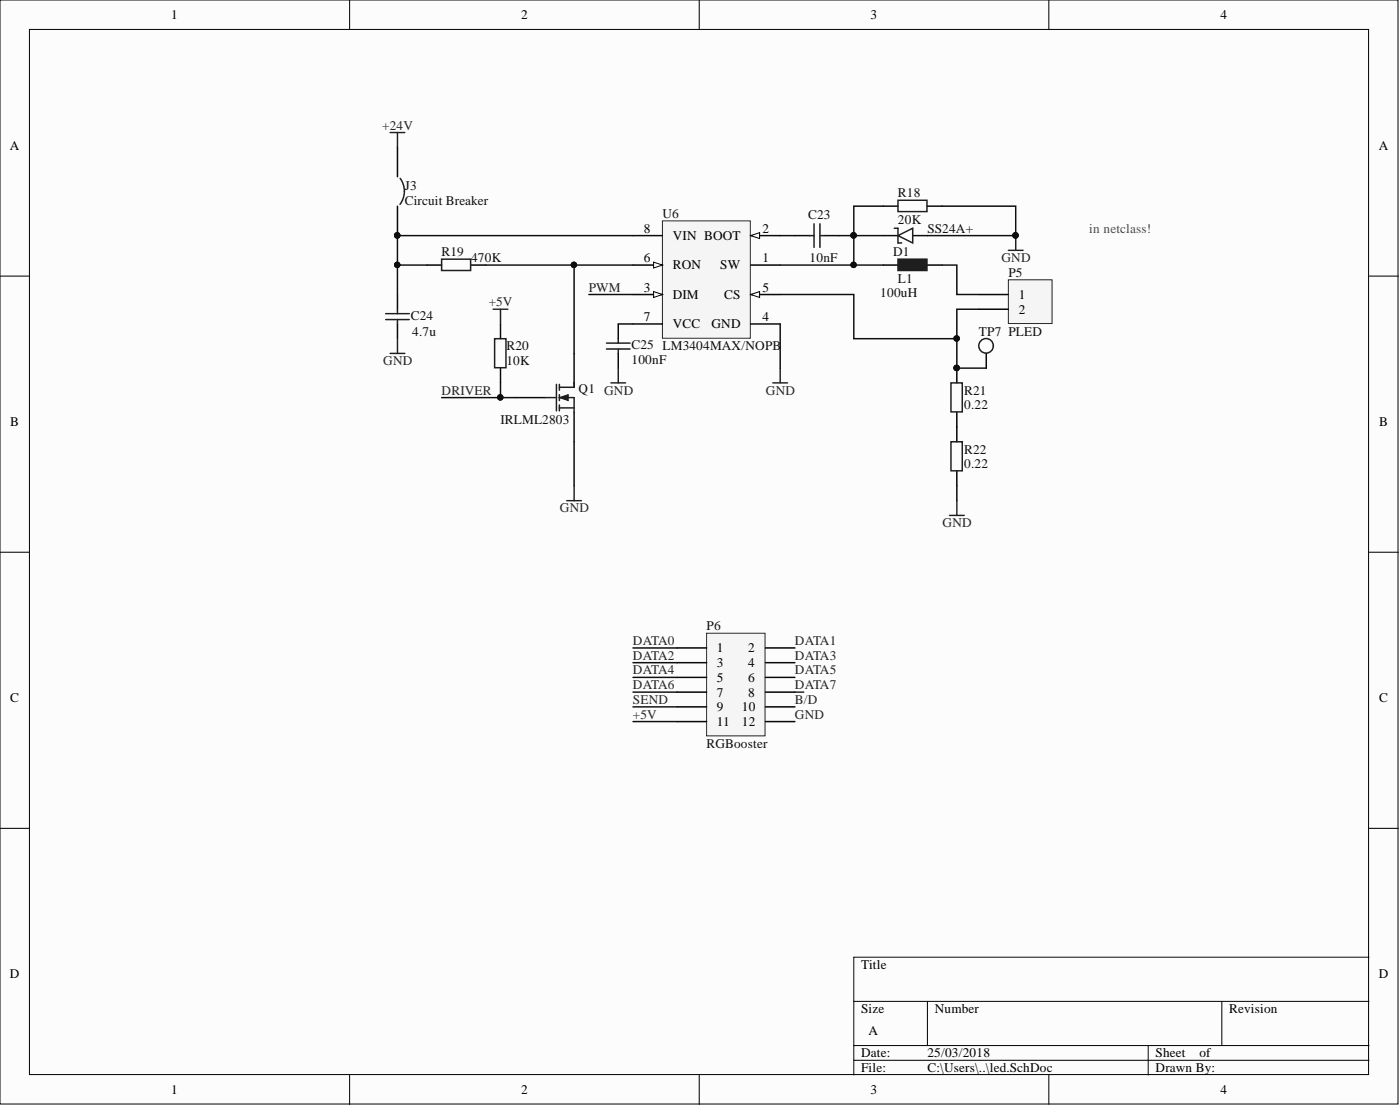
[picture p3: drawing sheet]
<svg xmlns="http://www.w3.org/2000/svg" width="241mm" height="190mm" viewBox="0 0 241 190" stroke-linecap="round" stroke-linejoin="round" font-family="sans-serif">
<defs><g id="words">
<g font-size="2.3">
<text x="29.5" y="3.3">1</text>
<text x="89.8" y="3.3">2</text>
<text x="150" y="3.3">3</text>
<text x="210.3" y="3.3">4</text>
<text x="1.7" y="25.8">A</text>
<text x="237.7" y="25.8">A</text>
<text x="111" y="40.1">8</text>
<text x="116" y="41.3">VIN BOOT</text>
<text x="131.4" y="40.1">2</text>
<text x="111" y="45.1">6</text>
<text x="116" y="46.4">RON</text>
<text x="124.2" y="46.4">SW</text>
<text x="131.4" y="45.1">1</text>
<text x="111" y="50.2">3</text>
<text x="116" y="51.5">DIM</text>
<text x="124.8" y="51.5">CS</text>
<text x="131.4" y="50.2">5</text>
<text x="175.6" y="51.5">1</text>
<text x="111" y="55.3">7</text>
<text x="116" y="56.6">VCC</text>
<text x="122.6" y="56.6">GND</text>
<text x="131.4" y="55.3">4</text>
<text x="175.6" y="54">2</text>
<text x="1.8" y="73.4">B</text>
<text x="237.7" y="73.4">B</text>
<text x="123.6" y="112.4">1</text>
<text x="129" y="112.4">2</text>
<text x="123.6" y="114.9">3</text>
<text x="123.6" y="117.4">5</text>
<text x="123.6" y="120">7</text>
<text x="129" y="114.9">4</text>
<text x="129" y="117.4">6</text>
<text x="129" y="120">8</text>
<text x="1.8" y="120.9">C</text>
<text x="123.6" y="122.5">9</text>
<text x="123.6" y="125">11</text>
<text x="127.9" y="122.5">10</text>
<text x="127.9" y="125">12</text>
<text x="237.7" y="120.9">C</text>
<text x="148.4" y="166.9">Title</text>
<text x="1.7" y="168.5">D</text>
<text x="237.7" y="168.5">D</text>
<text x="148.4" y="174.5">Size</text>
<text x="149.7" y="178.3">A</text>
<text x="161.1" y="174.5">Number</text>
<text x="211.9" y="174.5">Revision</text>
<text x="148.4" y="182.1">Date:</text>
<text x="148.4" y="184.7">File:</text>
<text x="159.8" y="182.1">25/03/2018</text>
<text x="159.8" y="184.7">C:\Users\..\led.SchDoc</text>
<text x="199.2" y="182.1">Sheet</text>
<text x="199.2" y="184.7">Drawn By:</text>
<text x="206.7" y="182.1">of</text>
<text x="29.5" y="188.5">1</text>
<text x="89.8" y="188.5">2</text>
<text x="150" y="188.5">3</text>
<text x="210.3" y="188.5">4</text>
</g>
<g font-size="2.3" fill="#262626">
<text x="65.9" y="22.3">+24V</text>
<text x="172.6" y="45.1">GND</text>
<text x="84.2" y="52.8">+5V</text>
<text x="101.5" y="50.2">PWM</text>
<text x="66.1" y="62.9">GND</text>
<text x="76.1" y="68">DRIVER</text>
<text x="132" y="68">GND</text>
<text x="96.5" y="88.3">GND</text>
<text x="162.5" y="90.8">GND</text>
<text x="109.1" y="111.1">DATA0</text>
<text x="109.1" y="113.6">DATA2</text>
<text x="137" y="111.1">DATA1</text>
<text x="137" y="113.6">DATA3</text>
<text x="109.1" y="116.2">DATA4</text>
<text x="109.1" y="118.7">DATA6</text>
<text x="137" y="116.2">DATA5</text>
<text x="137" y="118.7">DATA7</text>
<text x="109.1" y="121.2">SEND</text>
<text x="109.1" y="123.8">+5V</text>
<text x="137" y="121.2">B/D</text>
<text x="137" y="123.8">GND</text>
</g>
<g font-size="2.3" fill="#0e0e0e">
<text x="69.8" y="32.7">J3</text>
<text x="69.8" y="35.3">Circuit Breaker</text>
<text x="154.8" y="34">R18</text>
<text x="114.2" y="37.5">U6</text>
<text x="139.3" y="37.8">C23</text>
<text x="154.8" y="38.6">20K</text>
<text x="159.8" y="40.1">SS24A+</text>
<text x="76.1" y="44.1">R19</text>
<text x="81.2" y="45.1">470K</text>
<text x="139.5" y="45.1">10nF</text>
<text x="153.9" y="44.1">D1</text>
<text x="173.8" y="47.7">P5</text>
<text x="151.7" y="51.2">100uH</text>
<text x="154.8" y="48.7">L1</text>
<text x="70.8" y="55">C24</text>
<text x="71" y="57.8">4.7u</text>
<text x="168.7" y="57.8">TP7 PLED</text>
<text x="87.3" y="62.9">10K</text>
<text x="87.3" y="60.4">R20</text>
<text x="108.8" y="62.6">100nF</text>
<text x="108.8" y="60.1">C25 LM3404MAX/NOPB</text>
<text x="99.7" y="67.7">Q1 GND</text>
<text x="166.2" y="70.5">0.22</text>
<text x="166.2" y="68">R21</text>
<text x="86.3" y="73">IRLML2803</text>
<text x="166.2" y="80.7">0.22</text>
<text x="166.2" y="78.1">R22</text>
<text x="121.8" y="108.6">P6</text>
<text x="121.8" y="128.9">RGBooster</text>
</g>
<text font-size="2.3" fill="#4c4c4c" x="187.8" y="40.1">in netclass!</text>
</g></defs>
<g fill="#fcfcfc" stroke="#000" stroke-width=".17">
<path d="M0 0h241v190.2h-241z"/>
<path d="M5.1 5.1h230.8v180h-230.8z"/>
</g>
<g fill="none" stroke="#000" stroke-width=".17">
<path d="M60.3 0v5.1M120.5 0v5.1M180.8 0v5.1M0 47.6h5.1M236 47.6h5M0 95.1h5.1M236 95.1h5M0 142.7h5.1M236 142.7h5M147.2 172.5h88.8M159.8 172.5v7.6M210.6 172.5v7.6"/>
<path d="M236 164.9h-88.8v20.3M60.3 185.2v5M120.5 185.2v5M147.2 180.1h88.8M147.2 182.6h88.8M180.8 185.2v5M197.9 180.1v5.1"/>
</g>
<path d="M67.2 22.8h2.6M68.5 22.8v2.6M173.8 43.1h2.5M175.1 40.6v2.5M105.3 65.9h2.5M106.6 63.4v2.5M133.2 65.9h2.5M134.5 63.4v2.5M163.6 88.8h2.6M164.9 86.2v2.6" fill="none" stroke="#262626" stroke-width=".25"/>
<path d="M73.6 45.7h2.5M81.2 45.7h2.5M106.6 55.8v2.5M137 40.6h2.5M142.1 40.6h2.5M88.8 68.5h5.1M99 60.9v5M99 71v5.1M106.6 60.9v2.5M164.9 63.4v2.5M164.9 71v2.6" fill="none" stroke="#000" stroke-width=".25"/>
<g fill="none" stroke="#1c1c1c" stroke-width=".25">
<path d="M140.3 38.6v4M141.3 38.6v4M76.1 44.6h5v2h-5zM104.5 59.1h4.1M106.6 58.3v.8M139.5 40.6h.8M141.3 40.6h.8M93.9 68.5h2M95.9 66.2v4.6M96.4 66.7h2.6M96.4 68.5h2.6v2.5M96.4 70.3h2.6"/>
<path d="M96.4 66.2v1M96.4 68v1M96.4 69.8v1M104.5 60.1h4.1M106.6 60.1v.8M163.9 65.9h2v5h-2z"/>
</g>
<g fill="#0e0e0e" stroke="#0e0e0e" stroke-width=".17">
<circle cx="164.9" cy="63.4" r=".47"/>
<circle cx="175" cy="40.5" r=".47"/>
</g>
<path d="M96.4 68.5l1.5-.5v1z" fill="#1c1c1c"/>
<path d="M96.4 68.5l1.5-.5v1z" fill="none" stroke="#1c1c1c" stroke-width=".17"/>
<path d="M154.8 34.5h5v1.9h-5zM66.5 54h4M66.5 55h4M68.5 53.3v.7M68.5 55v.8M85.3 58.3h1.9v5h-1.9zM99 65.9v.8" fill="none" stroke="#1c1c1c" stroke-width=".25"/>
<path d="M68.5 58.3v2.6M67.2 60.9h2.6M97.7 86.2h2.5M99 83.7v2.5" fill="none" stroke="#262626" stroke-width=".25"/>
<path d="M152.2 35.5h2.6M159.8 35.5h2.6M68.5 50.7v2.6M68.5 55.8v2.5M86.3 55.8v2.5M86.3 63.4v2.5" fill="none" stroke="#000" stroke-width=".25"/>
<path d="M173.8 48.2h7.5v7.5h-7.5z" fill="#f5f5f5" stroke="#262626" stroke-width=".17"/>
<path d="M168.7 50.7h5.1M168.7 53.3h5.1" fill="none" stroke="#000" stroke-width=".25"/>
<path d="M137 119.2h1.5" fill="none" stroke="#262626" stroke-width=".25"/>
<path d="M121.8 109.1h10.1v17.6h-10.1z" fill="#f5f5f5" stroke="#262626" stroke-width=".17"/>
<g fill="none" stroke="#000" stroke-width=".25">
<path d="M152.2 40.6h2.6M157.3 40.6h2.5M164.9 73.6v2.5M164.9 81.2v2.5M116.7 111.6h5.1M116.7 114.1h5.1M116.7 116.7h5.1M116.7 119.2h5.1M131.9 111.6h5.1M131.9 114.1h5.1M131.9 116.7h5.1M131.9 119.2h5.1"/>
<path d="M116.7 121.8h5.1M116.7 124.3h5.1M131.9 121.8h5.1M131.9 124.3h5.1"/>
</g>
<path d="M163.9 76.1h2v5h-2z" fill="none" stroke="#1c1c1c" stroke-width=".25"/>
<path d="M85 53.3h2.5M86.3 53.3v2.5" fill="none" stroke="#262626" stroke-width=".25"/>
<path d="M154.8 40.6l2.5-1.3v2.6z" fill="#fefefe"/>
<path d="M154.1 39.3h.7v2.6h.6M154.8 40.6l2.5-1.3v2.6z" fill="none" stroke="#1c1c1c" stroke-width=".25"/>
<path d="M152.2 45.7h2.6M159.8 45.7h2.6" fill="none" stroke="#000" stroke-width=".25"/>
<path d="M154.8 44.6h5v2h-5z" fill="#1c1c1c" stroke="#1c1c1c" stroke-width=".25"/>
<path d="M114.2 38h15.1v20.3h-15.1z" fill="#f5f5f5" stroke="#262626" stroke-width=".17"/>
<path d="M109.1 40.6h5.1M129.4 40.6h5.1" fill="none" stroke="#000" stroke-width=".25"/>
<path d="M129.4 40.6l1.5-.5v1z" fill="#fcfcfc"/>
<path d="M129.4 40.6l1.5-.5v1z" fill="none" stroke="#000" stroke-width=".17"/>
<path d="M129.4 50.7h5.1" fill="none" stroke="#000" stroke-width=".25"/>
<path d="M129.4 50.7l1.5-.5v1z" fill="#fcfcfc"/>
<path d="M129.4 50.7l1.5-.5v1z" fill="none" stroke="#000" stroke-width=".17"/>
<path d="M109.1 50.7h5.1" fill="none" stroke="#000" stroke-width=".25"/>
<path d="M112.7 50.2l1.5 .5-1.5 .5z" fill="#fcfcfc"/>
<path d="M112.7 50.2l1.5 .5-1.5 .5z" fill="none" stroke="#000" stroke-width=".17"/>
<path d="M109.1 55.8h5.1M109.1 45.7h5.1M129.4 45.7h5.1" fill="none" stroke="#000" stroke-width=".25"/>
<path d="M112.7 45.1l1.5 .6-1.5 .5z" fill="#fcfcfc"/>
<path d="M112.7 45.1l1.5 .6-1.5 .5z" fill="none" stroke="#000" stroke-width=".17"/>
<path d="M68.5 25.4v5M68.5 35.5v5.1M129.4 55.8h5.1M170 60.9v2.5" fill="none" stroke="#000" stroke-width=".25"/>
<g fill="none" stroke="#1c1c1c" stroke-width=".25">
<path d="M69 30.7a3.8 3.8 0 0 1-.1 4.5"/>
<circle cx="170" cy="59.6" r="1.26"/>
</g>
<g fill="#0e0e0e" stroke="#0e0e0e" stroke-width=".17">
<circle cx="68.5" cy="40.5" r=".47"/>
<circle cx="147.1" cy="40.5" r=".47"/>
<circle cx="147.1" cy="45.6" r=".47"/>
<circle cx="175" cy="40.5" r=".47"/>
<circle cx="98.9" cy="45.6" r=".47"/>
<circle cx="164.9" cy="58.3" r=".47"/>
<circle cx="68.5" cy="45.6" r=".47"/>
<circle cx="86.2" cy="68.4" r=".47"/>
<circle cx="164.9" cy="63.4" r=".47"/>
</g>
<g fill="none" stroke="#0e0e0e" stroke-width=".25">
<path d="M152.2 35.5h-5v5.1h5M162.4 35.5h12.7v5.1h-15.3M73.6 45.7h-5.1v5M83.7 45.7h25.4M99 45.7v15.2M101.5 50.7h7.6M106.6 55.8h2.5M109.1 40.6h-40.6v5.1M134.5 50.7h12.7v7.6h17.7M134.5 55.8v7.6M134.5 40.6h2.5M144.6 40.6h2.6v5.1h-12.7"/>
<path d="M147.2 45.7h5M162.4 45.7h2.5v5h3.8M168.7 53.3h-3.8v10.1h5.1M76.1 68.5h12.7M86.3 65.9v2.6M99 76.1v7.6M164.9 83.7v2.5M109.1 111.6h7.6M109.1 114.1h7.6M109.1 116.7h7.6M109.1 119.2h7.6M109.1 121.8h7.6"/>
<path d="M109.1 124.3h7.6"/>
</g>
<use href="#words"/>
</svg>
